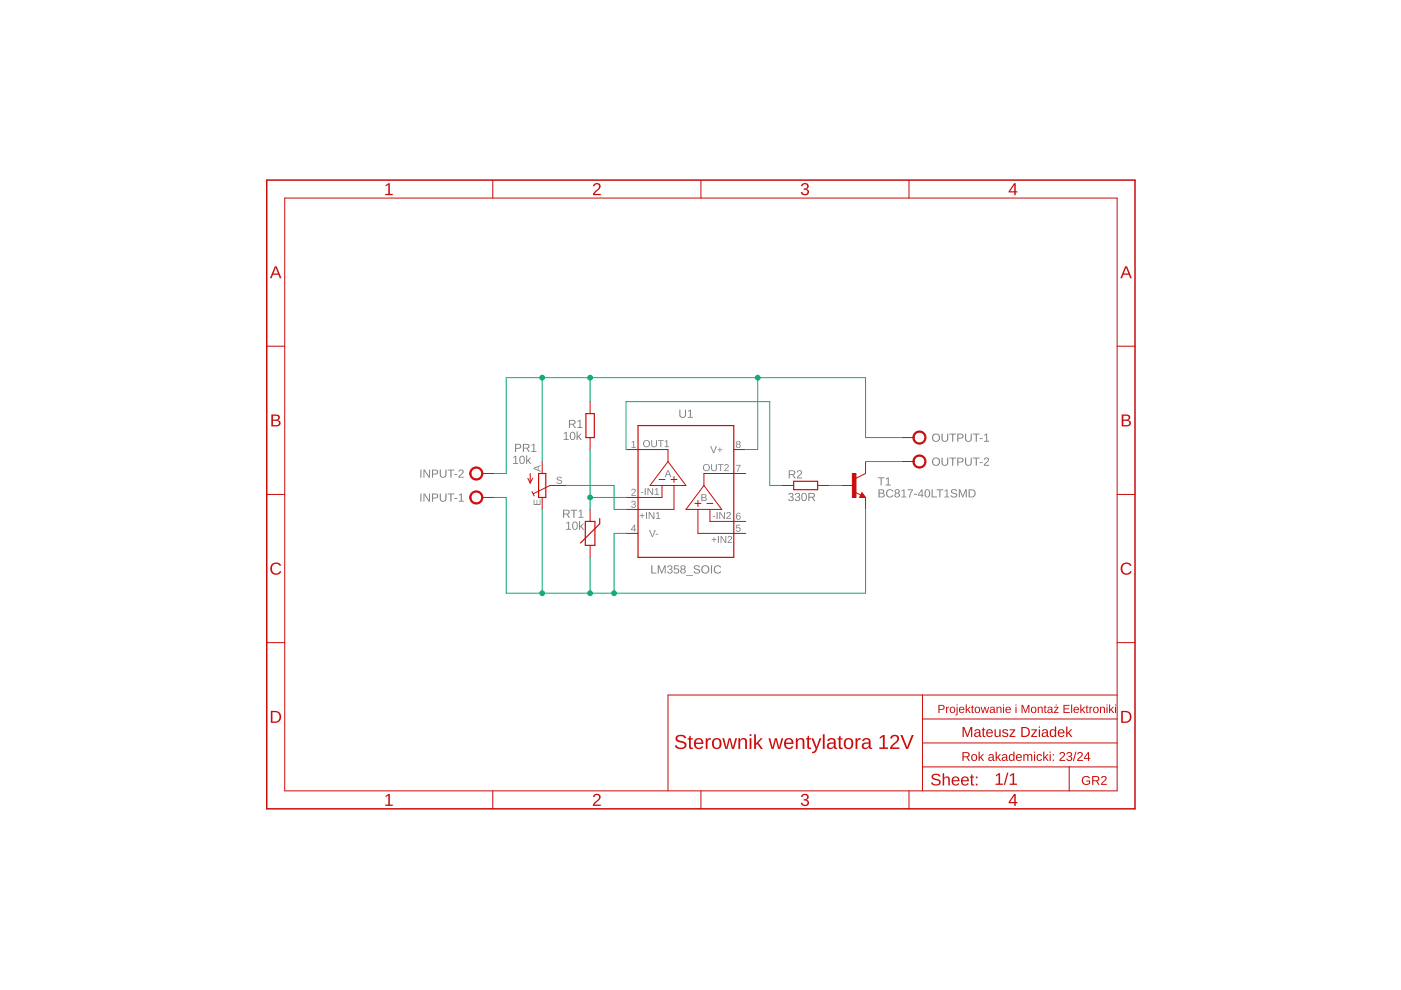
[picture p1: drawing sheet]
<svg xmlns="http://www.w3.org/2000/svg" width="297mm" height="210mm" viewBox="0 0 297 210" stroke-linecap="round" stroke-linejoin="round" font-family="sans-serif">
<g fill="#808080">
<path d="M156 98.6h1l-.5 1.4h-.2l.1-.4 .4-.9h-.8z"/>
<path d="M133.9 93.7l.6-.2v1.3h.3v.2h-.9v-.2h.4v-1.1l-.4 .2z"/>
<path d="M134 103.7a.5 .5 0 0 1 .8 .2 .5 .5 0 0 1-.5 .7l-.3 .4h.8v.1h-1l.6-.7a.3 .3 0 0 0 .2-.5 .3 .3 0 0 0-.6 .1h-.2z"/>
<path d="M134 106.3a.43 .43 0 0 1 .7-.1 .43 .43 0 0 1-.2 .7 .39 .39 0 0 1 .3 .5 .39 .39 0 0 1-.5 .3l-.4-.3-.1-.1h.2a.3 .3 0 0 0 .4 .2 .3 .3 0 0 0 .1-.4l-.3-.1v-.2a.29 .29 0 0 0 .4-.1 .29 .29 0 0 0-.2-.4 .29 .29 0 0 0-.4 .3l-.2-.1z"/>
<path d="M156.1 111.3h.9v.1h-.7v.5a.5 .5 0 0 1 .7 .2 .5 .5 0 0 1-.3 .7 .5 .5 0 0 1-.7-.4l.5 .2a.34 .34 0 0 0 .3-.5 .34 .34 0 0 0-.5 0h-.2z"/>
<path d="M113.1 106h.2v.9h.5v-.9h.1v.9h.5v-1h.2v1.2h-1.5z"/>
<path d="M118.2 101.2l.6-.1 .3 .3-.2 .1a.34 .34 0 0 0-.4-.3 .34 .34 0 0 0-.2 .4 .71 .71 0 0 1 .8 .7l-.4 .3a.64 .64 0 0 1-.8-.4h.2a.39 .39 0 0 0 .5 .3 .39 .39 0 0 0 .3-.5l-.5-.1a.38 .38 0 0 1-.4-.3 .38 .38 0 0 1 .2-.4z"/>
<path d="M141.5 99.7h.3l.5 1.5h-.2l-.1-.5h-.7l-.2 .5h-.2zM141.6 99.8l-.2 .8h.5z"/>
<path d="M148.7 104.8l1 .1v.3l-.2 .3 .3 .2-.1 .4-1 .1zM148.9 104.9v.5l.6-.1v-.3zM148.9 105.5v.6l.7-.2-.1-.3z"/>
<path d="M136.3 94.1a.76 .76 0 0 1 1.5 0 .76 .76 0 0 1-1.5 0zM136.5 94.1a.57 .57 0 0 0 1.1 0 .57 .57 0 0 0-1.1 0zM138.1 93.3h.2v1a.41 .41 0 0 0 .4 .4 .41 .41 0 0 0 .4-.5v-.9h.2v1a.61 .61 0 0 1-.6 .5 .61 .61 0 0 1-.6-.5zM139.5 93.3h1.2v.2h-.5v1.3h-.2v-1.3h-.5zM141 93.6l.5-.3v1.3h.3v.2h-.9v-.2h.4v-1.1l-.3 .3z"/>
<path d="M135.9 104.3h.5v.2h-.5zM136.7 103.5h.2v1.5h-.2zM137.3 103.5h.2l.8 1.3v-1.3h.2v1.5h-.3l-.8-1.3 .1 1.3h-.2zM138.9 103.7l.5-.2v1.3h.3v.2h-.9v-.2h.4v-1.1l-.3 .2z"/>
<path d="M151.1 109.4h.6v.2h-.6zM151.9 108.6h.2v1.4h-.2zM152.5 108.6h.2l.8 1.2v-1.2h.2v1.4h-.2l-.8-1.2v1.2h-.2zM154.1 108.7a.5 .5 0 0 1 .8 .2 .5 .5 0 0 1-.4 .7l-.3 .3h.8v.1h-1l.5-.7a.3 .3 0 0 0 .2-.5 .3 .3 0 0 0-.5 .2l-.2-.1z"/>
<path d="M151.3 113.9h.2v.4h.4v.2h-.4v.4h-.2v-.4h-.4v-.2h.4zM152.2 113.6h.2v1.5h-.2zM152.8 113.6h.2l.8 1.3v-1.3h.2v1.5h-.3l-.8-1.2 .1 1.2h-.2zM154.4 113.7a.5 .5 0 0 1 .8 .3 .5 .5 0 0 1-.4 .6l-.3 .4h.7v.1h-.9l.5-.7a.3 .3 0 0 0 .2-.5 .3 .3 0 0 0-.5 .1h-.2z"/>
<path d="M149 99.1a.76 .76 0 0 1 1.5 0 .76 .76 0 0 1-1.5 0zM149.1 99.1a.6 .6 0 0 0 1.2 0 .6 .6 0 0 0-1.2 0zM150.8 98.4h.2v.9a.41 .41 0 0 0 .4 .4 .41 .41 0 0 0 .4-.4v-.9h.2v.9a.61 .61 0 0 1-.6 .6 .61 .61 0 0 1-.6-.6zM152.2 98.4h1.2v.2h-.5v1.3h-.2v-1.3h-.5zM153.7 98.5a.5 .5 0 0 1 .8 .2 .5 .5 0 0 1-.4 .7l-.3 .3h.7v.2h-.9l.5-.7a.3 .3 0 0 0 .2-.5 .3 .3 0 0 0-.5 .1h-.2z"/>
<path d="M136.1 108.8h.1v.5h.5v.1h-.5v.5h-.1v-.5h-.5v-.1h.5zM137 108.6h.2v1.4h-.2zM137.5 108.6h.3l.8 1.2v-1.2h.1v1.4h-.2l-.8-1.2v1.2h-.2zM139.1 108.8l.5-.2v1.3h.4v.1h-.9v-.1h.3v-1.2l-.3 .3z"/>
<path d="M186.3 103.8l1.1 .1 .1 .4-.3 .3a.47 .47 0 0 1 .4 .5 .47 .47 0 0 1-.6 .4h-.7zM186.5 103.9v.6l.7-.2v-.3zM186.5 104.7v.6h.6l.2-.2-.1-.4zM188.1 104a.86 .86 0 0 1 1.3 .2h-.2a.63 .63 0 0 0-.9 0 .63 .63 0 0 0 0 .9 .63 .63 0 0 0 .9-.2l.2 .1a.88 .88 0 0 1-1.3 .3 .88 .88 0 0 1 0-1.3zM189.8 103.8a.51 .51 0 0 1 .8 0 .51 .51 0 0 1 0 .7l-.1 .1a.5 .5 0 0 1 .1 .7 .5 .5 0 0 1-.8 0 .5 .5 0 0 1 .2-.7l-.3-.3zM189.9 104.2a.32 .32 0 0 0 .6 0 .32 .32 0 0 0-.6 0zM189.9 105a.36 .36 0 0 0 .7 0 .36 .36 0 0 0-.7 0zM191.2 104l.6-.2v1.5h.4v.2h-1.1v-.2h.4v-1.3l-.3 .2zM192.4 103.8h1.2l-.5 1.1-.1 .6h-.3l.1-.5 .6-1.1h-1zM193.8 104.7h.6v.2h-.6zM195.4 103.8h.2v1.1h.2v.2h-.2v.4h-.2v-.4h-.8zM195.4 104l-.6 .9h.6zM196.3 103.8a.64 .64 0 0 1 .7 .1 .64 .64 0 0 1 .2 .7 .64 .64 0 0 1-.6 .9 .64 .64 0 0 1-.6-.9zM196.4 103.9a.97 .97 0 0 0 .2 1.4 .86 .86 0 0 0 0-1.4zM197.5 103.8h.2v1.5h.9v.2h-1.1zM198.6 103.8h1.4v.1h-.6v1.6h-.2v-1.6h-.6zM200.3 104l.6-.2v1.5h.4v.2h-1.1v-.2h.5v-1.3l-.4 .2zM201.8 103.8a.8 .8 0 0 1 1.1 .3l-.2 .1a.4 .4 0 0 0-.5-.3 .4 .4 0 0 0-.3 .5h.2a.57 .57 0 0 1 .7 .3 .57 .57 0 0 1-.2 .7l-.3 .1a.63 .63 0 0 1-.8-.4l.3-.1a.46 .46 0 0 0 .5 .4 .46 .46 0 0 0 .4-.6l-.5-.1a.49 .49 0 0 1-.5-.3 .49 .49 0 0 1 .1-.6zM203.3 103.8h.3l.5 1.4 .6-1.4h.3v1.7h-.2v-1.5l-.6 1.5h-.1l-.6-1.5v1.5h-.2zM205.4 103.8h.5a.86 .86 0 0 1 1 .8 .86 .86 0 0 1-.9 .9h-.6zM205.6 103.9v1.4a.73 .73 0 0 0 1-.7 .73 .73 0 0 0-1-.7z"/>
<path d="M119.6 91.8l.6-.2v1.5h.4v.2h-1.1v-.2h.4v-1.3l-.3 .3zM121.1 91.6a.64 .64 0 0 1 .7 .1 .64 .64 0 0 1 .2 .7 .64 .64 0 0 1-.6 .9 .64 .64 0 0 1-.6-.9zM121.2 91.8a.97 .97 0 0 0 .2 1.3 .86 .86 0 0 0 0-1.4zM122.3 91.5h.2v1.1l.6-.6h.2l-.5 .5 .5 .8h-.2l-.5-.6-.1 .1v.5h-.2z"/>
<path d="M167.3 104.6a.5 .5 0 0 1 .8 0 .5 .5 0 0 1-.2 .8 .51 .51 0 0 1 .2 .8 .51 .51 0 0 1-.8-.1l-.2-.3h.2a.35 .35 0 0 0 .5 .3 .35 .35 0 0 0 .2-.6h-.5v-.2a.33 .33 0 0 0 .5-.2 .33 .33 0 0 0-.2-.5 .33 .33 0 0 0-.4 .4l-.3-.1zM168.7 104.6a.5 .5 0 0 1 .8 0 .5 .5 0 0 1-.2 .8 .51 .51 0 0 1 .2 .8 .51 .51 0 0 1-.8-.1l-.2-.3h.2a.35 .35 0 0 0 .5 .3 .35 .35 0 0 0 .1-.6h-.4v-.2a.33 .33 0 0 0 .5-.2 .33 .33 0 0 0-.2-.5 .33 .33 0 0 0-.5 .4l-.2-.1zM170.1 104.6a.64 .64 0 0 1 .8 0 .64 .64 0 0 1 .2 .8 .64 .64 0 0 1-.6 .9 .64 .64 0 0 1-.6-.9zM170.3 104.7a.97 .97 0 0 0 .2 1.4 .86 .86 0 0 0 0-1.4zM171.4 104.5h.8a.5 .5 0 0 1 .6 .4 .5 .5 0 0 1-.4 .6l.5 .7h-.3l-.4-.7h-.6v.7h-.2zM171.6 104.7v.6h.6a.32 .32 0 0 0 .4-.3 .32 .32 0 0 0-.4-.3z"/>
<path d="M138.1 119.9h.2v1.5h.9v.2h-1.1zM139.5 119.9h.3l.5 1.4 .5-1.4h.3v1.7h-.2v-1.5l-.5 1.5h-.2l-.5-1.5v1.5h-.2zM141.6 120a.5 .5 0 0 1 .9-.1 .5 .5 0 0 1-.3 .8 .51 .51 0 0 1 .3 .8 .51 .51 0 0 1-.9 0l-.2-.3 .3-.1a.35 .35 0 0 0 .4 .3 .35 .35 0 0 0 .2-.5l-.5-.1v-.2a.33 .33 0 0 0 .5-.1 .33 .33 0 0 0-.2-.5 .33 .33 0 0 0-.4 .3h-.2zM142.9 119.9h1v.2h-.8v.5a.59 .59 0 0 1 .9 .3 .59 .59 0 0 1-.4 .8 .59 .59 0 0 1-.8-.5h.3a.38 .38 0 0 0 .5 .1 .38 .38 0 0 0 .1-.5 .38 .38 0 0 0-.6 0h-.2zM144.4 120a.51 .51 0 0 1 .7-.1 .51 .51 0 0 1 .1 .7l-.1 .1a.5 .5 0 0 1 .1 .7 .5 .5 0 0 1-.8 0 .5 .5 0 0 1 .2-.7l-.3-.3zM144.5 120.3a.32 .32 0 0 0 .6 0 .32 .32 0 0 0-.6 0zM144.5 121.1a.36 .36 0 0 0 .7 0 .36 .36 0 0 0-.7 0zM145.5 121.9h1.4v.2h-1.4zM147.3 120a.8 .8 0 0 1 1.1 .2l-.2 .1a.4 .4 0 0 0-.5-.3 .4 .4 0 0 0-.3 .5l.2 .1a.57 .57 0 0 1 .7 .2 .57 .57 0 0 1-.2 .8h-.4a.63 .63 0 0 1-.7-.4l.2-.1a.46 .46 0 0 0 .6 .4 .46 .46 0 0 0 .3-.6l-.4-.1a.49 .49 0 0 1-.5-.3 .49 .49 0 0 1 .1-.5zM148.6 120.7a.9 .9 0 0 1 1.8 0 .9 .9 0 0 1-1.8 0zM149.1 120.2a.7 .7 0 0 0 .2 1.2 .7 .7 0 0 0 1-.6 .7 .7 0 0 0-.9-.7zM150.7 119.9h.3v1.7h-.3zM151.5 120.1a.86 .86 0 0 1 1.4 .2h-.2a.63 .63 0 0 0-1 0 .63 .63 0 0 0 .1 .9 .63 .63 0 0 0 .9-.1l.2 .1a.88 .88 0 0 1-1.3 .2 .88 .88 0 0 1-.1-1.3z"/>
<path d="M120.1 110.9l.6-.3v1.5h.4v.2h-1.1v-.2h.4v-1.3l-.3 .3zM121.6 110.7a.64 .64 0 0 1 .7 0 .64 .64 0 0 1 .2 .8 .64 .64 0 0 1-.6 .9 .64 .64 0 0 1-.6-.9zM121.7 110.8a.97 .97 0 0 0 .2 1.4 .86 .86 0 0 0 0-1.4zM122.8 110.5h.2v1.1l.6-.6h.2l-.5 .6 .6 .7h-.3l-.5-.6-.1 .2v.4h-.2z"/>
<path d="M108.8 96.9l.7-.3v1.6h.4v.2h-1.1v-.2h.4v-1.3l-.4 .2zM110.4 96.7a.64 .64 0 0 1 .7 .1 .64 .64 0 0 1 .2 .7 .64 .64 0 0 1-.6 .9 .64 .64 0 0 1-.6-.9zM110.5 96.8a.97 .97 0 0 0 .2 1.4 .86 .86 0 0 0 0-1.4zM111.6 96.6h.2v1.1l.6-.7h.2l-.5 .6 .5 .8h-.2l-.5-.6-.1 .1v.5h-.2z"/>
<path d="M89.1 104.6h.2v1.8h-.2zM89.8 104.6h.3l.9 1.5v-1.5h.2v1.8h-.3l-.9-1.5v1.5h-.2zM91.6 104.6h.7a.53 .53 0 0 1 .6 .6 .53 .53 0 0 1-.6 .5h-.5v.7h-.2zM91.8 104.8v.7h.7a.35 .35 0 0 0 0-.6zM93.2 104.6h.3v1.1a.48 .48 0 0 0 .5 .5 .48 .48 0 0 0 .4-.5v-1.1h.3v1.1a.71 .71 0 0 1-.7 .7 .71 .71 0 0 1-.8-.7zM94.9 104.6h1.4v.2h-.6v1.6h-.2v-1.6h-.6zM96.3 105.6h.7v.2h-.7zM97.3 104.9l.6-.3v1.6h.4v.2h-1v-.2h.4v-1.3l-.4 .2z"/>
<path d="M89.1 99.6h.2v1.7h-.2zM89.8 99.6h.3l.9 1.4v-1.4h.2v1.7h-.3l-.9-1.5v1.5h-.2zM91.6 99.6h.7a.53 .53 0 0 1 .6 .5 .53 .53 0 0 1-.6 .5h-.5v.7h-.2zM91.8 99.7v.7h.7a.35 .35 0 0 0 0-.6zM93.2 99.6h.3v1a.48 .48 0 0 0 .5 .5 .48 .48 0 0 0 .4-.5v-1h.3v1a.71 .71 0 0 1-.7 .7 .71 .71 0 0 1-.8-.6zM94.9 99.6h1.4v.2h-.6v1.5h-.2v-1.5h-.6zM96.3 100.5h.7v.2h-.7zM97.4 99.7a.55 .55 0 0 1 .8 .1 .55 .55 0 0 1-.3 .8l-.5 .5h.9v.2h-1.1l.1-.3 .4-.5a.37 .37 0 0 0 .4-.5 .37 .37 0 0 0-.6-.1l-.3 .1z"/>
<path d="M186.1 101.2h1.4v.2h-.6v1.5h-.2v-1.5h-.6zM187.8 101.5l.6-.3v1.5h.4v.2h-1v-.2h.4v-1.3l-.4 .3z"/>
<path d="M120.6 89h.8a.5 .5 0 0 1 .6 .4 .5 .5 0 0 1-.4 .6l.5 .7h-.3l-.4-.7h-.5v.7h-.3zM120.9 89.2v.6h.5a.32 .32 0 0 0 .4-.3 .32 .32 0 0 0-.4-.3zM122.5 89.3l.6-.3v1.6h.4v.1h-1.1v-.1h.4v-1.4l-.3 .3z"/>
<path d="M167.2 99.7h.8a.5 .5 0 0 1 .6 .4 .5 .5 0 0 1-.4 .6l.5 .7h-.3l-.4-.7h-.6v.7h-.2zM167.4 99.9v.6h.6a.32 .32 0 0 0 .4-.3 .32 .32 0 0 0-.4-.3zM169.1 99.8a.55 .55 0 0 1 .9 .1 .55 .55 0 0 1-.3 .8l-.5 .5h.9v.2h-1.2l.1-.3 .5-.4a.37 .37 0 0 0 .3-.6 .37 .37 0 0 0-.6-.1l-.2 .1z"/>
<path d="M144 86.9h.3v1a.48 .48 0 0 0 .5 .5 .48 .48 0 0 0 .4-.5v-1h.3v1a.71 .71 0 0 1-.7 .7 .71 .71 0 0 1-.8-.6zM145.9 87.1l.6-.2v1.5h.4v.2h-1.1v-.2h.5v-1.3l-.4 .3z"/>
<path d="M150.6 94.6h.2l.5 1.3 .5-1.3h.2l-.6 1.5h-.2zM152.6 94.8h.1v.5h.5v.1h-.5v.5h-.1v-.5h-.5v-.1h.5z"/>
<path d="M156.2 93.6a.43 .43 0 0 1 .7-.1 .43 .43 0 0 1-.2 .7 .42 .42 0 0 1 .2 .6 .42 .42 0 0 1-.7 0 .42 .42 0 0 1 .1-.6l-.2-.2zM156.3 93.8a.27 .27 0 0 0 .5 0 .27 .27 0 0 0-.5 0zM156.2 94.5a.31 .31 0 0 0 .6 0 .31 .31 0 0 0-.6 0z"/>
<path d="M137.6 112.4h.2l.5 1.3 .5-1.3h.2l-.6 1.4h-.2zM139 113.2h.5v.2h-.5z"/>
<path d="M134.5 111.3h.1v1h.3v.1h-.3v.3h-.1v-.3h-.7zM134.5 111.5l-.5 .8h.5z"/>
<path d="M156.3 108.8l.5-.1 .2 .3-.6-.1-.2 .5a.47 .47 0 0 1 .8 .1 .47 .47 0 0 1-.2 .7 .47 .47 0 0 1-.7-.3v-.6zM156.2 109.7a.31 .31 0 0 0 .6 0 .31 .31 0 0 0-.6 0z"/>
<path d="M197.5 92.8a.9 .9 0 0 1 1.8 0 .9 .9 0 0 1-1.8 0zM198 92.3a.7 .7 0 0 0 .2 1.1 .7 .7 0 0 0 1-.6 .7 .7 0 0 0-.9-.7zM199.6 91.9h.3v1.1a.48 .48 0 0 0 .4 .5 .48 .48 0 0 0 .5-.5v-1.1h.2v1.1a.71 .71 0 0 1-.7 .7 .71 .71 0 0 1-.7-.7zM201.3 91.9h1.4v.2h-.6v1.6h-.2v-1.6h-.6zM203 91.9h.7a.53 .53 0 0 1 .6 .6 .53 .53 0 0 1-.6 .5h-.5v.7h-.2zM203.2 92.1v.7h.7a.35 .35 0 0 0 0-.6zM204.6 91.9h.2v1.1a.48 .48 0 0 0 .5 .5 .48 .48 0 0 0 .5-.5v-1.1h.2v1.1a.71 .71 0 0 1-.7 .7 .71 .71 0 0 1-.7-.7zM206.3 91.9h1.4v.2h-.6v1.6h-.2v-1.6h-.6zM207.7 92.9h.6v.2h-.6zM208.7 92.2l.6-.3v1.6h.4v.2h-1.1v-.2h.5v-1.3l-.4 .2z"/>
<path d="M197.5 97.9a.9 .9 0 0 1 1.8 0 .9 .9 0 0 1-1.8 0zM198 97.4a.7 .7 0 0 0 .2 1.1 .7 .7 0 0 0 1-.6 .7 .7 0 0 0-.9-.7zM199.6 97h.3v1.1a.48 .48 0 0 0 .4 .5 .48 .48 0 0 0 .5-.5v-1.1h.2v1.1a.71 .71 0 0 1-.7 .7 .71 .71 0 0 1-.7-.7zM201.3 97h1.4v.2h-.6v1.5h-.2v-1.5h-.6zM203 97h.7a.53 .53 0 0 1 .6 .5 .53 .53 0 0 1-.6 .6h-.5v.6h-.2zM203.2 97.2v.7l.7-.1a.35 .35 0 0 0 0-.6zM204.6 97h.2v1.1a.48 .48 0 0 0 .5 .5 .48 .48 0 0 0 .5-.5v-1.1h.2v1.1a.71 .71 0 0 1-.7 .7 .71 .71 0 0 1-.7-.7zM206.3 97h1.4v.2h-.6v1.5h-.2v-1.5h-.6zM207.7 98h.6v.2h-.6zM208.8 97.1a.55 .55 0 0 1 .8 .1 .55 .55 0 0 1-.3 .8l-.5 .6h.9v.1h-1.1v-.2l.5-.5a.37 .37 0 0 0 .3-.5 .37 .37 0 0 0-.6-.2l-.2 .1z"/>
<path d="M119.4 108.1h.8a.5 .5 0 0 1 .6 .4 .5 .5 0 0 1-.4 .5l.5 .8h-.3l-.5-.7h-.5v.7h-.2zM119.6 108.3v.6h.6a.32 .32 0 0 0 .4-.3 .32 .32 0 0 0-.4-.3zM121 108.1h1.4v.2h-.6v1.5h-.2v-1.5h-.6zM122.7 108.3l.6-.2v1.5h.4v.2h-1.1v-.2h.5v-1.3l-.4 .3z"/>
<path d="M109.2 94.1h.7a.53 .53 0 0 1 .6 .5 .53 .53 0 0 1-.6 .6h-.5v.6h-.2zM109.4 94.3v.7l.7-.1a.35 .35 0 0 0 0-.6zM110.9 94.1h.8a.5 .5 0 0 1 .6 .4 .5 .5 0 0 1-.4 .6l.4 .7h-.2l-.5-.7h-.5v.7h-.2zM111.1 94.3v.6h.6a.32 .32 0 0 0 .3-.3 .32 .32 0 0 0-.4-.3zM112.7 94.4l.6-.3v1.5h.4v.2h-1.1v-.2h.5v-1.3l-.4 .3z"/>
<path d="M113.1 99.2l1.5-.6v.2l-.4 .2v.7l.4 .1v.2l-1.5-.6zM113.3 99.3l.7 .3v-.6z"/>
</g>
<g fill="#c90d0c">
<path d="M143.4 156.2a1.35 1.35 0 0 1 2.1 .3h-.4a.83 .83 0 0 0-.8-.4 .83 .83 0 0 0-.7 .5 2.06 2.06 0 0 0 1.5 .7 .8 .8 0 0 1 .4 .9 .8 .8 0 0 1-.8 .6 1.35 1.35 0 0 1-1.6-.7l.4-.1a.94 .94 0 0 0 .8 .5 .94 .94 0 0 0 .9-.5 1.29 1.29 0 0 0-1.3-.7 .75 .75 0 0 1-.5-1.1zM146.2 156h.3v.5h.4v.3h-.4v1.4l.1 .3h.3v.3h-.6l-.2-.2v-1.8h-.3v-.3h.3zM147.4 156.8a1.03 1.03 0 0 1 1.2-.2 1.03 1.03 0 0 1 .5 1.1h-1.6a.66 .66 0 0 0 .4 .8 .66 .66 0 0 0 .9-.3l.3 .1a1.09 1.09 0 0 1-1.5 .4 1.09 1.09 0 0 1-.4-1.4zM147.7 156.9l-.2 .5h1.3a.61 .61 0 0 0-.4-.6 .61 .61 0 0 0-.7 .1zM149.6 156.5h.4v.5a.54 .54 0 0 1 .7-.5v.3a.57 .57 0 0 0-.6 .2 .57 .57 0 0 0-.1 .6v1.2h-.4zM151.3 156.7a1.09 1.09 0 0 1 1.4 0 1.09 1.09 0 0 1 .2 1.3 1.07 1.07 0 0 1-1.4 .8 1.07 1.07 0 0 1-.5-1.6zM151.6 156.9a1.04 1.04 0 0 0 .3 1.7 1 1 0 0 0 .7-.9 1 1 0 0 0-.4-.9zM153.2 156.5h.3l.5 2 .5-2h.4l.5 2 .5-2h.4l-.7 2.3h-.4l-.5-2-.5 2h-.4zM156.5 156.5h.4v.4a.77 .77 0 0 1 .9-.4 .77 .77 0 0 1 .6 .8v1.5h-.4v-1.4a.54 .54 0 0 0-.6-.6 .54 .54 0 0 0-.5 .7v1.3h-.3zM158.9 155.7h.4v.3h-.4zM158.9 156.5h.4v2.3h-.4zM159.9 155.7h.4v1.9l1-1.1h.4l-.9 1 1 1.3h-.5l-.8-1-.2 .2v.8h-.4zM162.9 156.5h.4l.5 2 .5-2h.4l.5 2 .5-2h.4l-.7 2.3h-.4l-.5-2-.5 2h-.4zM166.5 156.8a1.03 1.03 0 0 1 1.2-.2 1.03 1.03 0 0 1 .5 1.1h-1.6a.66 .66 0 0 0 .4 .8 .66 .66 0 0 0 .9-.3l.3 .1a1.09 1.09 0 0 1-1.5 .4 1.09 1.09 0 0 1-.4-1.4zM166.8 156.9l-.2 .5h1.3a.61 .61 0 0 0-.4-.6 .61 .61 0 0 0-.7 .1zM168.7 156.5h.4v.4a.77 .77 0 0 1 .9-.4 .77 .77 0 0 1 .5 .8v1.5h-.3v-1.4a.54 .54 0 0 0-.6-.6 .54 .54 0 0 0-.5 .7v1.3h-.4zM171.3 156h.2v.5h.5v.3h-.5v1.4l.2 .3h.3v.3h-.6l-.2-.2v-1.8h-.3v-.3h.3zM172 156.5h.4l.7 1.9 .7-1.9h.4l-.9 2.3a.97 .97 0 0 1-1.1 .9v-.3a.64 .64 0 0 0 .7-.6zM174.5 155.7h.3v3.1h-.3zM175.7 156.6a.9 .9 0 0 1 .9-.1 .9 .9 0 0 1 .6 .7v1.2l.3 .1v.3h-.5l-.2-.4a.76 .76 0 0 1-.9 .5 .76 .76 0 0 1-.6-1 .76 .76 0 0 1 1-.5h.5a.52 .52 0 0 0-.4-.6 .52 .52 0 0 0-.6 .3h-.4zM175.9 157.8a.47 .47 0 0 0 0 .7 .47 .47 0 0 0 .7-.2l.2-.6zM178 156h.2v.5h.4v.3h-.4v1.4l.1 .3h.4v.3h-.7l-.1-.2-.1-1.8h-.2v-.3h.3zM179.3 156.7a1.09 1.09 0 0 1 1.3 0 1.09 1.09 0 0 1 .3 1.3 1.07 1.07 0 0 1-1.4 .8 1.07 1.07 0 0 1-.6-1.6zM179.6 156.9a1.04 1.04 0 0 0 .3 1.7 1 1 0 0 0 .7-.9 1 1 0 0 0-.5-.9zM181.4 156.5h.3l.1 .5a.54 .54 0 0 1 .7-.5v.3a.57 .57 0 0 0-.6 .2 .57 .57 0 0 0-.1 .6v1.2h-.4zM183.1 156.6a.9 .9 0 0 1 .9-.1 .9 .9 0 0 1 .6 .7v1.2l.3 .1v.3h-.5l-.2-.4a.76 .76 0 0 1-.9 .5 .76 .76 0 0 1-.6-1 .76 .76 0 0 1 1-.5h.5a.52 .52 0 0 0-.4-.6 .52 .52 0 0 0-.6 .3h-.4zM183.3 157.8a.47 .47 0 0 0 0 .7 .47 .47 0 0 0 .7-.2l.2-.6zM186.5 156.3l.7-.5h.4v2.7h.7v.3h-1.9v-.3h.8v-2.3l-.7 .5zM189 156a.96 .96 0 0 1 1.5 .2 .96 .96 0 0 1-.5 1.4l-.9 .9h1.6v.3h-2l.2-.6 .6-.6a.87 .87 0 0 0 .4-1.5h-.2a.54 .54 0 0 0-.6 .5h-.4zM190.9 155.8h.4l1 2.6 1-2.6h.4l-1.2 3h-.4z"/>
<path d="M204.1 154.1h.4l.6 1.8 .7-1.8h.3v2.2h-.2v-1.9l-.7 1.9h-.2l-.7-1.9v1.9h-.2zM206.7 154.8a.65 .65 0 0 1 .7-.2 .65 .65 0 0 1 .5 .5v.8l.2 .3h-.3l-.2-.3a.55 .55 0 0 1-.7 .4 .55 .55 0 0 1-.4-.7 .55 .55 0 0 1 .7-.3h.4a.37 .37 0 0 0-.3-.5 .37 .37 0 0 0-.4 .3l-.3-.1zM206.9 155.5a.36 .36 0 0 0 .1 .6 .36 .36 0 0 0 .5-.3l.1-.3zM208.4 154.3h.2v.3h.3v.2h-.3v1.1l.1 .2 .2-.1v.2l-.5-.1-.1-1.3h-.2v-.2h.2zM209.3 154.8a.74 .74 0 0 1 .9-.1 .74 .74 0 0 1 .3 .8h-1.1a.47 .47 0 0 0 .3 .6 .47 .47 0 0 0 .5-.3l.3 .1a.82 .82 0 0 1-1.3 .2 .82 .82 0 0 1 .1-1.3zM209.5 154.9l-.1 .4h.8l-.2-.5zM210.9 154.6h.2v1.1a.39 .39 0 0 0 .5 .4 .39 .39 0 0 0 .3-.5v-1h.2l.1 1.7h-.3v-.3a.55 .55 0 0 1-.6 .3 .55 .55 0 0 1-.4-.6zM212.7 154.7a.74 .74 0 0 1 1.1 .3h-.3a.34 .34 0 0 0-.4-.2 .34 .34 0 0 0-.2 .4l.5 .2a.48 .48 0 0 1 .4 .6 .48 .48 0 0 1-.7 .3l-.6-.2-.1-.2 .3-.1a.39 .39 0 0 0 .4 .3 .39 .39 0 0 0 .4-.4l-.1-.1a.68 .68 0 0 1-.8-.7zM214.1 154.6h1.1v.2l-.9 1.2h1v.3h-1.3v-.3l.9-1.2h-.8zM216.5 154.1a1.64 1.64 0 0 1 1.7 .5 1.07 1.07 0 0 1-.9 1.7h-.8zM216.8 154.4v1.6a.9 .9 0 0 0 1.3-.8 .9 .9 0 0 0-1.3-.8zM218.7 154.6h1.2v.2l-1 1.2h1v.3h-1.3v-.3l.9-1.2h-.8zM220.2 154h.3v.3h-.3zM220.2 154.6h.3v1.7h-.3zM221 154.8a.65 .65 0 0 1 .7-.2 .65 .65 0 0 1 .5 .5v.8l.2 .3h-.3l-.2-.3a.55 .55 0 0 1-.7 .4 .55 .55 0 0 1-.3-.7 .55 .55 0 0 1 .6-.3h.4a.37 .37 0 0 0-.2-.5 .37 .37 0 0 0-.5 .3l-.3-.1zM221.2 155.5a.36 .36 0 0 0 .1 .6 .36 .36 0 0 0 .5-.3l.1-.3zM222.7 154.8l.4-.2 .6 .3v-.9h.2v2.3h-.2v-.3a.62 .62 0 0 1-.8 .2 .62 .62 0 0 1-.3-.8zM222.9 155a.79 .79 0 0 0 .3 1.1 .68 .68 0 0 0 .5-.7 .68 .68 0 0 0-.5-.6zM224.4 154.8a.74 .74 0 0 1 .9-.1 .74 .74 0 0 1 .4 .8h-1.2a.47 .47 0 0 0 .3 .6 .47 .47 0 0 0 .6-.3l.3 .1a.82 .82 0 0 1-1.3 .2 .82 .82 0 0 1 0-1.3zM224.7 154.9l-.2 .4h.9l-.2-.5zM226 154h.3v1.4l.7-.8h.3l-.6 .7 .7 1h-.3l-.6-.8-.2 .2v.6h-.3z"/>
<path d="M199 149.5h.7a.53 .53 0 0 1 .6 .5 .53 .53 0 0 1-.6 .5h-.5v.7h-.2zM199.2 149.6v.7h.7a.35 .35 0 0 0 0-.6zM200.6 149.9h.2v.2l.1-.2 .3-.1v.2l-.2 .1-.2 .2v.9h-.2zM201.5 150a.64 .64 0 0 1 .9 .1 .64 .64 0 0 1-.1 .9 .64 .64 0 0 1-.9-.1zM201.7 150.1l-.1 .6 .2 .3a.49 .49 0 0 0 .5-.5 .49 .49 0 0 0-.5-.5zM202.8 149.4h.2v.2h-.2zM202.8 149.9h.2v1.4v.3l-.4 .1v-.2l.2-.1zM203.5 150a.6 .6 0 0 1 .7-.1 .6 .6 0 0 1 .3 .7h-1a.38 .38 0 0 0 .3 .4 .38 .38 0 0 0 .4-.2l.2 .1a.67 .67 0 0 1-1 .1 .67 .67 0 0 1 .1-1zM203.6 150.1l-.1 .3h.7l-.2-.4zM204.8 149.4h.2v1.1l.6-.6h.2l-.5 .5 .5 .8h-.2l-.5-.6-.1 .1v.5h-.2zM206.1 149.6h.1v.3h.3v.1h-.3v.8l.3 .4-.4-.1-.1-1.1h-.1v-.1h.1zM206.8 150a.64 .64 0 0 1 .9 .1 .64 .64 0 0 1-.1 .9 .64 .64 0 0 1-.9-.1zM206.9 150.1v.6l.2 .3a.49 .49 0 0 0 .5-.5 .49 .49 0 0 0-.5-.5zM207.9 149.9h.2l.3 1.1 .3-1.1h.2l.3 1.1 .3-1.1h.2l-.4 1.3h-.2l-.3-1.2-.3 1.2h-.2zM210 150l.4-.2a.42 .42 0 0 1 .5 .5v.6l.2 .3h-.3l-.1-.3a.45 .45 0 0 1-.6 .3 .45 .45 0 0 1-.3-.5 .45 .45 0 0 1 .6-.3h.3a.3 .3 0 0 0-.2-.4 .3 .3 0 0 0-.4 .2h-.2zM210.1 150.7a.32 .32 0 0 0 .6 0 .32 .32 0 0 0-.6 0zM211.3 149.9h.2v.2a.44 .44 0 0 1 .5-.3 .44 .44 0 0 1 .3 .5v.9h-.2v-.9a.32 .32 0 0 0-.3-.3 .32 .32 0 0 0-.3 .4v.8h-.2zM212.7 149.4h.2v.2h-.2zM212.7 149.9h.2v1.3h-.2zM213.3 150a.6 .6 0 0 1 .7-.1 .6 .6 0 0 1 .3 .7h-.9a.38 .38 0 0 0 .2 .4 .38 .38 0 0 0 .5-.2l.2 .1a.67 .67 0 0 1-1 .1 .67 .67 0 0 1 0-1zM213.5 150.1l-.1 .3h.7l-.2-.4zM215.3 149.4h.2v.2h-.2zM215.3 149.9h.2v1.3h-.2zM216.6 149.5h.3l.5 1.4 .6-1.4h.3v1.7h-.3l.1-1.5-.6 1.5h-.2l-.5-1.5v1.5h-.2zM218.7 150a.64 .64 0 0 1 .9 .1 .64 .64 0 0 1-.1 .9 .64 .64 0 0 1-.9-.1zM218.9 150.1l-.1 .6 .2 .3a.49 .49 0 0 0 .5-.5 .49 .49 0 0 0-.5-.5zM220 149.9h.2v.2a.44 .44 0 0 1 .5-.3 .44 .44 0 0 1 .4 .5v.9h-.2v-.9a.32 .32 0 0 0-.4-.3 .32 .32 0 0 0-.3 .4v.8h-.2zM221.5 149.6h.2v.3h.2v.1h-.2v.8l.2 .4-.4-.1-.1-1.1h-.1v-.1h.1zM222.2 150l.4-.2a.42 .42 0 0 1 .5 .5v.6l.2 .3h-.2l-.2-.3a.45 .45 0 0 1-.5 .3 .45 .45 0 0 1-.3-.5 .45 .45 0 0 1 .5-.3h.3a.3 .3 0 0 0-.2-.4 .3 .3 0 0 0-.4 .2h-.2zM222.3 150.7a.32 .32 0 0 0 .6 0 .32 .32 0 0 0-.6 0zM223.5 149.9h.9l-.7 1.1h.7v.2h-1l.8-1.2h-.7zM223.8 149.4h.2v.2h-.2zM225.5 149.5h1.3v.1h-1.1v.6h1v.2h-1v.6h1.1v.2h-1.3zM227.1 149.4h.2v1.8h-.2zM227.7 150a.6 .6 0 0 1 .8-.1 .6 .6 0 0 1 .3 .7h-1a.38 .38 0 0 0 .3 .4 .38 .38 0 0 0 .4-.2l.2 .1a.67 .67 0 0 1-1 .1 .67 .67 0 0 1 0-1zM227.9 150.1l-.1 .3h.7l-.2-.4zM229 149.4h.3v1.1l.5-.6h.3l-.5 .5 .5 .8h-.2l-.5-.6-.1 .1v.5h-.3zM230.4 149.6h.1v.3h.3v.1h-.3v.8l.3 .4-.5-.1v-1.1h-.1v-.1h.1zM231 149.9h.2v.2l.1-.2 .3-.1v.2l-.2 .1-.2 .2v.9h-.2zM231.9 150a.64 .64 0 0 1 .9 .1 .64 .64 0 0 1-.1 .9 .64 .64 0 0 1-.9-.1zM232.1 150.1l-.1 .6 .2 .3a.49 .49 0 0 0 .5-.5 .49 .49 0 0 0-.5-.5zM233.2 149.9h.2v.2a.44 .44 0 0 1 .5-.3 .44 .44 0 0 1 .4 .5v.9h-.3v-.9a.32 .32 0 0 0-.3-.3 .32 .32 0 0 0-.3 .4v.8h-.2zM234.6 149.4h.2v.2h-.2zM234.6 149.9h.2v1.3h-.2zM235.2 149.4h.2v1.1l.6-.6h.2l-.5 .5 .5 .8h-.2l-.5-.6-.1 .1v.5h-.2zM236.4 149.4h.2v.2h-.2zM236.4 149.9h.2v1.3h-.2z"/>
<path d="M204.1 159.5h.8a.54 .54 0 0 1 .7 .4 .54 .54 0 0 1-.5 .6l.6 .8h-.3l-.5-.7h-.6v.7h-.2zM204.3 159.7v.7h.6a.35 .35 0 0 0 .4-.4 .35 .35 0 0 0-.4-.3zM206.1 160.1a.7 .7 0 0 1 1 0 .7 .7 0 0 1-.1 1 .7 .7 0 0 1-1-.1l-.1-.4zM206.2 160.2a.52 .52 0 0 0 0 .7 .52 .52 0 0 0 .6 .1 .52 .52 0 0 0 .1-.7 .52 .52 0 0 0-.7-.1zM207.5 159.4h.2v1.2l.6-.7h.3l-.6 .6 .7 .8h-.3l-.5-.6-.2 .1v.5h-.2zM209.7 160l.2-.1a.56 .56 0 0 1 .8 .5v.7l.2 .2h-.3l-.1-.2a.49 .49 0 0 1-.6 .3 .49 .49 0 0 1-.4-.6 .49 .49 0 0 1 .6-.3h.4a.33 .33 0 0 0-.3-.4 .33 .33 0 0 0-.4 .2h-.2zM209.8 160.9a.35 .35 0 0 0 .7 0 .35 .35 0 0 0-.7 0zM211.1 159.4h.2v1.2l.7-.7h.2l-.5 .6 .6 .8h-.3l-.5-.6-.2 .1v.5h-.2zM212.5 160l.2-.1a.56 .56 0 0 1 .9 .5v.7l.2 .2h-.3l-.2-.2a.49 .49 0 0 1-.6 .3 .49 .49 0 0 1-.3-.6 .49 .49 0 0 1 .6-.3h.3a.33 .33 0 0 0-.2-.4 .33 .33 0 0 0-.4 .2h-.3zM212.7 160.9a.34 .34 0 0 0 .6 0 .34 .34 0 0 0-.6 0zM214 160.1l.4-.2 .5 .2v-.7h.2v1.9h-.2v-.2a.55 .55 0 0 1-.7 .2 .55 .55 0 0 1-.3-.7zM214.2 160.2a.59 .59 0 0 0 .4 .9 .53 .53 0 0 0 .3-.6 .53 .53 0 0 0-.7-.3zM215.6 160.1a.65 .65 0 0 1 .7-.2 .65 .65 0 0 1 .4 .8h-1.1a.42 .42 0 0 0 .3 .5 .42 .42 0 0 0 .5-.2h.2a.72 .72 0 0 1-1.1 .2 .72 .72 0 0 1 .1-1.1zM215.8 160.2l-.2 .3h.8l-.2-.4zM217 159.9h.2v.2a.44 .44 0 0 1 .4-.2 .44 .44 0 0 1 .4 .2 .44 .44 0 0 1 .5-.2 .44 .44 0 0 1 .4 .5v.9h-.3v-1.1l-.2-.1-.3 .2-.1 1h-.2v-1.1l-.1-.1h-.3l-.2 .2v1h-.2zM219.2 159.4h.3v.2h-.3zM219.2 159.9h.3v1.4h-.3zM219.9 160.1l.7-.2 .3 .4h-.2l-.2-.2a.54 .54 0 0 0-.5 .5 .54 .54 0 0 0 .5 .6l.2-.3h.2a.63 .63 0 0 1-.8 .4 .63 .63 0 0 1-.3-.9zM221.2 159.4h.2v1.2l.6-.7h.3l-.6 .6 .7 .8h-.3l-.5-.6-.2 .1v.5h-.2zM222.5 159.4h.3v.2h-.3zM222.5 159.9h.3v1.4h-.3zM223.2 159.9h.3v.3h-.3zM223.2 161.1h.3v.2h-.3zM224.8 159.6a.6 .6 0 0 1 .9 .1 .6 .6 0 0 1-.3 .9l-.5 .5h.9v.2h-1.2l.1-.3 .5-.5a.4 .4 0 0 0 .3-.6 .4 .4 0 0 0-.6-.1v.1h-.3zM226.3 159.6a.53 .53 0 0 1 .8 0 .53 .53 0 0 1-.2 .8 .55 .55 0 0 1 .4 .8 .55 .55 0 0 1-.9 .1l-.3-.4 .2-.1a.38 .38 0 0 0 .5 .4 .38 .38 0 0 0 .2-.6l-.5-.1v-.2a.36 .36 0 0 0 .5-.2 .36 .36 0 0 0-.2-.5 .36 .36 0 0 0-.5 .3h-.2zM228 159.4h.2l-.5 2h-.2zM228.6 159.6a.6 .6 0 0 1 .9 .1 .6 .6 0 0 1-.3 .9l-.6 .5h1v.2h-1.2v-.3l.5-.5a.4 .4 0 0 0 .4-.6 .4 .4 0 0 0-.6-.1l-.1 .1h-.2zM230.6 159.5h.3v1.2h.3v.2h-.3v.4h-.2v-.4h-.9zM230.7 159.7l-.7 1h.7z"/>
<path d="M229.6 164.8a.97 .97 0 0 1 1.5 .2h-.3a.74 .74 0 0 0-1 0 .74 .74 0 0 0 0 1 .74 .74 0 0 0 1 .1l.1-.4h-.6v-.2h.8v.6a1.02 1.02 0 0 1-1.4 .1 1.02 1.02 0 0 1-.1-1.4zM231.6 164.5h.8a.54 .54 0 0 1 .7 .5 .54 .54 0 0 1-.5 .6l.6 .8h-.3l-.5-.8h-.6v.8h-.2zM231.8 164.7v.7h.6a.35 .35 0 0 0 .4-.3 .35 .35 0 0 0-.4-.4zM233.6 164.6a.6 .6 0 0 1 1 .2 .6 .6 0 0 1-.4 .9l-.5 .5h1v.2h-1.3l.1-.3 .5-.5a.4 .4 0 0 0 .4-.6 .4 .4 0 0 0-.7-.1v.1h-.3z"/>
</g>
<g fill="#c90d0c" stroke="#c90d0c" stroke-width=".21">
<path d="M100 104.5a1.39 1.39 0 0 1 2.2 .3 1.39 1.39 0 0 1-.8 2 1.39 1.39 0 0 1-1.8-1.3h.2a1.15 1.15 0 0 1 1.6-1.1 1.15 1.15 0 0 1 .3 1.9 1.15 1.15 0 0 1-1.8-.6l-.1-.2h-.2z" fill-rule="evenodd"/>
<path d="M100 99.4a1.39 1.39 0 0 1 2.2 .3 1.39 1.39 0 0 1-.8 2 1.39 1.39 0 0 1-1.8-1.3h.2a1.15 1.15 0 0 1 1.6-1.1 1.15 1.15 0 0 1 .3 1.9 1.15 1.15 0 0 1-1.8-.5l-.1-.3h-.2z" fill-rule="evenodd"/>
<path d="M193.9 91.8a1.39 1.39 0 0 1 2.2 .3 1.39 1.39 0 0 1-.8 2 1.39 1.39 0 0 1-1.8-1.3h.3a1.15 1.15 0 0 1 1.6-1.1 1.15 1.15 0 0 1 .3 1.9 1.15 1.15 0 0 1-1.9-.6v-.2h-.3z" fill-rule="evenodd"/>
<path d="M193.9 96.9a1.39 1.39 0 0 1 2.2 .2 1.39 1.39 0 0 1-.8 2.1 1.39 1.39 0 0 1-1.8-1.3h.3a1.15 1.15 0 0 1 1.6-1.1 1.15 1.15 0 0 1 .3 1.9 1.15 1.15 0 0 1-1.9-.6v-.2h-.3z" fill-rule="evenodd"/>
</g>
<g fill="none" stroke="#c90d0c" stroke-width=".21">
<path d="M115 97.9v2.5M125.1 85.2v2.5M125.1 92.8v2.5M132.7 95.3h8.9v2.6M141.6 97.9l3.8 5h-7.6zM155.6 95.3h2.5M183.5 97.9v2.5l-2 1M191.1 92.8h2.6M191.1 97.9h2.6M102.3 105.5h2.5M102.3 100.4h2.5M111.9 101.4l.5 1"/>
<path d="M112.4 100.4v2M112.8 104.2l.5 1M112.9 101.4l-.5 1M115 105.5v2.5M120 102.9h-3.4l-3.5 1.8M125.1 108v2.6M125.1 115.6v2.6M132.7 113.1h2.6M139.7 101.7h1.3M140.4 102.9v2.6h-7.7M142.3 101.7h1.2M142.9 101v1.3"/>
<path d="M142.9 102.9v5.1h-10.2M147.3 106.7h1.3M148 106.1v1.3M148 108v5.1h10.1M149.2 102.9l3.8 5.1h-7.6zM149.9 106.7h1.3M150.5 108v2.6h7.6M158.1 100.4h-8.9v2.5M165.7 102.9h2.6M173.4 102.9h2.5M178.4 102.9h2.6M181.3 104.4l1.2 .6"/>
<path d="M182.8 104.5l.7 1h-1.3zM183.5 105.5v2.5"/>
</g>
<path d="M124.2 87.7h1.8v5.1h-1.8zM135.3 90.2h20.3v28h-20.3zM114.2 100.4h1.5v5.1h-1.5zM124.1 110.6h2v5h-2zM127.1 109.9v1.2l-4 4M168.3 102h5.1v1.8h-5.1zM182.8 105l.1 .2h-.4l.3-.5 .5 .6h-.8" fill="none" stroke="#c90d0c" stroke-width=".25"/>
<path d="M180.7 100.4h.8v5.1h-.8z" fill="#c90d0c" stroke="#c90d0c" stroke-width=".21"/>
<path d="M211.2 164.3l.5-.4h.3v2.2h.6v.3h-1.5v-.3h.6v-1.9l-.5 .4zM213.5 163.8h.3l-.7 2.6h-.3zM214.1 164.3l.6-.4h.3v2.2h.6v.3h-1.5v-.3h.6v-1.9l-.6 .4z" fill="#c90d0c"/>
<path d="M195.6 147.4v20.3M195.6 157.5h41.3M195.6 152.4h41.3M236.9 147.4h-95.3v20.3M195.6 162.6h41.3M226.7 162.6v5.1" fill="none" stroke="#c90d0c" stroke-width=".21"/>
<path d="M197.6 164.3a1.12 1.12 0 0 1 1.8 .3l-.3 .1a.64 .64 0 0 0-.7-.4 .64 .64 0 0 0-.6 .5l.7 .3a.76 .76 0 0 1 .9 .8 .76 .76 0 0 1-1 .7 .9 .9 0 0 1-1-.7h.3a.74 .74 0 0 0 .8 .4 .74 .74 0 0 0 .6-.5l-.7-.4a.73 .73 0 0 1-.8-1.1zM199.9 163.9h.3v1.1a.64 .64 0 0 1 .7-.4 .64 .64 0 0 1 .5 .7v1.2h-.3v-1.2a.45 .45 0 0 0-.5-.5 .45 .45 0 0 0-.4 .6v1.1h-.3zM202 164.9a.86 .86 0 0 1 1-.2 .86 .86 0 0 1 .4 1h-1.3a.55 .55 0 0 0 .3 .6 .55 .55 0 0 0 .7-.3l.3 .1a.94 .94 0 0 1-1.3 .3 .94 .94 0 0 1-.2-1.3zM202.2 165l-.1 .4h1l-.3-.5zM204 164.9a.86 .86 0 0 1 1-.2 .86 .86 0 0 1 .4 1h-1.3a.55 .55 0 0 0 .3 .6 .55 .55 0 0 0 .7-.3l.3 .1a.94 .94 0 0 1-1.4 .3 .94 .94 0 0 1-.2-1.3zM204.2 165l-.1 .4h1l-.3-.5zM206 164.2h.2v.4h.3v.3h-.3v1.2l.1 .2h.3v.2h-.6l-.1-.1v-1.5h-.3v-.3h.3zM206.9 164.6h.3v.4h-.3zM206.9 166.2h.3v.3h-.3z" fill="#c90d0c"/>
<path d="M56.6 38.2v133.3" fill="none" stroke="#c90d0c" stroke-width=".32"/>
<path d="M60.4 42v125.7M56.6 73.4h3.8" fill="none" stroke="#c90d0c" stroke-width=".21"/>
<path d="M58.3 56.5h.4l1 2.5h-.4l-.3-.7h-1.1l-.3 .7h-.4zM58.5 56.7l-.5 1.3h.9z" fill="#c90d0c"/>
<path d="M56.6 104.8h3.8" fill="none" stroke="#c90d0c" stroke-width=".21"/>
<path d="M57.5 87.9a1.65 1.65 0 0 1 1.8 .3v.5l-.4 .4a.69 .69 0 0 1 .6 .8 .69 .69 0 0 1-.9 .5h-1.1zM57.9 88.2v.8h.5a.44 .44 0 0 0 .5-.2 .44 .44 0 0 0 .1-.4l-.3-.2zM57.9 89.2v.9h1a.44 .44 0 0 0 .2-.7l-.2-.1z" fill="#c90d0c"/>
<path d="M56.6 136.2h3.8" fill="none" stroke="#c90d0c" stroke-width=".21"/>
<g fill="#c90d0c">
<path d="M57.6 119.6a1.27 1.27 0 0 1 2 .3l-.3 .1a.97 .97 0 0 0-1.4-.1 .97 .97 0 0 0-.1 1.4 .97 .97 0 0 0 1.4 0l.2-.2 .2 .1a1.3 1.3 0 0 1-1.9 .4 1.3 1.3 0 0 1-.1-2z"/>
<path d="M57.4 150.7h.9a1.27 1.27 0 0 1 1.3 1.2 1.27 1.27 0 0 1-1.2 1.4h-1zM57.8 151v2h.5a1.05 1.05 0 0 0 .9-1.3 1.05 1.05 0 0 0-1.4-.7z"/>
</g>
<path d="M56.6 171.5h184" fill="none" stroke="#c90d0c" stroke-width=".32"/>
<path d="M60.4 167.7h176.5M104.5 167.7v3.8" fill="none" stroke="#c90d0c" stroke-width=".21"/>
<path d="M81.8 168.8l.6-.5h.3v2.3h.6v.3h-1.6v-.3h.6v-2l-.5 .5z" fill="#c90d0c"/>
<path d="M148.6 167.7v3.8" fill="none" stroke="#c90d0c" stroke-width=".21"/>
<path d="M126 168.5a.82 .82 0 0 1 1.3 .1 .82 .82 0 0 1-.5 1.2l-.7 .8h1.3v.3h-1.7a2.17 2.17 0 0 1 1.1-1.4 .5 .5 0 0 0 .1-.8 .5 .5 0 0 0-.8 .3h-.4z" fill="#c90d0c"/>
<path d="M192.7 167.7v3.8" fill="none" stroke="#c90d0c" stroke-width=".21"/>
<g fill="#c90d0c">
<path d="M170.1 168.5a.75 .75 0 0 1 1.1-.1 .75 .75 0 0 1 0 1.1l-.3 .1a.68 .68 0 0 1 .6 .8 .68 .68 0 0 1-.8 .5l-.8-.3-.1-.4h.3a.52 .52 0 0 0 .7 .4 .52 .52 0 0 0 .2-.8l-.6-.1v-.3a.49 .49 0 0 0 .7-.2 .49 .49 0 0 0-.3-.7 .49 .49 0 0 0-.6 .5h-.4z"/>
<path d="M215 168.3h.4v1.7h.3v.3h-.3v.6h-.4v-.6h-1.1v-.3zM215 168.7l-.8 1.3h.8z"/>
</g>
<path d="M240.6 38.2v133.3" fill="none" stroke="#c90d0c" stroke-width=".32"/>
<path d="M236.9 42v125.7M236.9 73.4h3.7" fill="none" stroke="#c90d0c" stroke-width=".21"/>
<path d="M238.6 56.5h.4l1 2.5h-.4l-.3-.7h-1.1l-.3 .7h-.4zM238.8 56.7l-.5 1.3h.9z" fill="#c90d0c"/>
<path d="M236.9 104.8h3.7" fill="none" stroke="#c90d0c" stroke-width=".21"/>
<path d="M237.8 87.9a1.65 1.65 0 0 1 1.8 .3v.5l-.4 .4a.69 .69 0 0 1 .6 .8 .69 .69 0 0 1-.9 .5h-1.1zM238.2 88.2v.8h.5a.44 .44 0 0 0 .5-.2 .44 .44 0 0 0 .1-.4l-.3-.2zM238.2 89.2v.9h1a.44 .44 0 0 0 .2-.7l-.2-.1z" fill="#c90d0c"/>
<path d="M236.9 136.2h3.7" fill="none" stroke="#c90d0c" stroke-width=".21"/>
<g fill="#c90d0c">
<path d="M237.9 119.6a1.27 1.27 0 0 1 2 .3l-.3 .1a.97 .97 0 0 0-1.4-.1 .97 .97 0 0 0-.1 1.4 .97 .97 0 0 0 1.4 0l.2-.2 .2 .1a1.3 1.3 0 0 1-1.9 .4 1.3 1.3 0 0 1-.1-2z"/>
<path d="M237.7 150.7h.9a1.27 1.27 0 0 1 1.3 1.2 1.27 1.27 0 0 1-1.2 1.4h-1zM238.1 151v2h.5a1.05 1.05 0 0 0 .9-1.3 1.05 1.05 0 0 0-1.4-.7z"/>
</g>
<path d="M56.6 38.2h184" fill="none" stroke="#c90d0c" stroke-width=".32"/>
<path d="M104.5 38.2v3.8M60.4 42h176.5" fill="none" stroke="#c90d0c" stroke-width=".21"/>
<path d="M81.8 39.3l.6-.5h.3v2.3h.6v.3h-1.6v-.3h.6v-1.9l-.5 .4z" fill="#c90d0c"/>
<path d="M148.6 38.2v3.8" fill="none" stroke="#c90d0c" stroke-width=".21"/>
<path d="M126 39a.82 .82 0 0 1 1.3 .1 .82 .82 0 0 1-.5 1.3l-.7 .7h1.3v.3h-1.7a2.17 2.17 0 0 1 1.1-1.4 .5 .5 0 0 0 .1-.8 .5 .5 0 0 0-.8 .3h-.4z" fill="#c90d0c"/>
<path d="M192.7 38.2v3.8" fill="none" stroke="#c90d0c" stroke-width=".21"/>
<g fill="#c90d0c">
<path d="M170.1 39a.75 .75 0 0 1 1.1-.1 .75 .75 0 0 1 0 1.1l-.3 .1a.68 .68 0 0 1 .6 .8 .68 .68 0 0 1-.8 .5l-.8-.3-.1-.4h.3a.52 .52 0 0 0 .7 .4 .52 .52 0 0 0 .2-.8l-.6-.1v-.3a.49 .49 0 0 0 .7-.2 .49 .49 0 0 0-.3-.7 .49 .49 0 0 0-.6 .5h-.4z"/>
<path d="M215 38.8h.4v1.7h.3v.3h-.3v.6h-.4v-.6h-1.1v-.2zM215 39.2l-.8 1.3h.8z"/>
</g>
<g fill="none" stroke="#0dab76" stroke-width=".21">
<path d="M115 80.1v17.8M125.1 80.1v5.1M125.1 95.3v12.7M132.7 95.3v-10.1h30.5v17.7h2.5M160.7 80.1v15.2h-2.6M183.5 97.9h7.6M191.1 92.8h-7.6v-12.7h-76.2v20.3h-2.5M104.8 105.5h2.5v20.3h76.2v-17.8M115 108v17.8M120 102.9h10.2v5.1h2.5M125.1 118.2v7.6M125.1 105.5h7.6"/>
<path d="M132.7 113.1h-2.5v12.7M175.9 102.9h2.5"/>
</g>
<g fill="#0dab76" stroke="#0dab76" stroke-width=".21">
<circle cx="125.1" cy="80.1" r=".51"/>
<circle cx="160.7" cy="80.1" r=".51"/>
<circle cx="115" cy="80.1" r=".51"/>
<circle cx="125.1" cy="125.8" r=".51"/>
<circle cx="130.2" cy="125.8" r=".51"/>
<circle cx="115" cy="125.8" r=".51"/>
<circle cx="125.1" cy="105.5" r=".51"/>
</g>
</svg>
